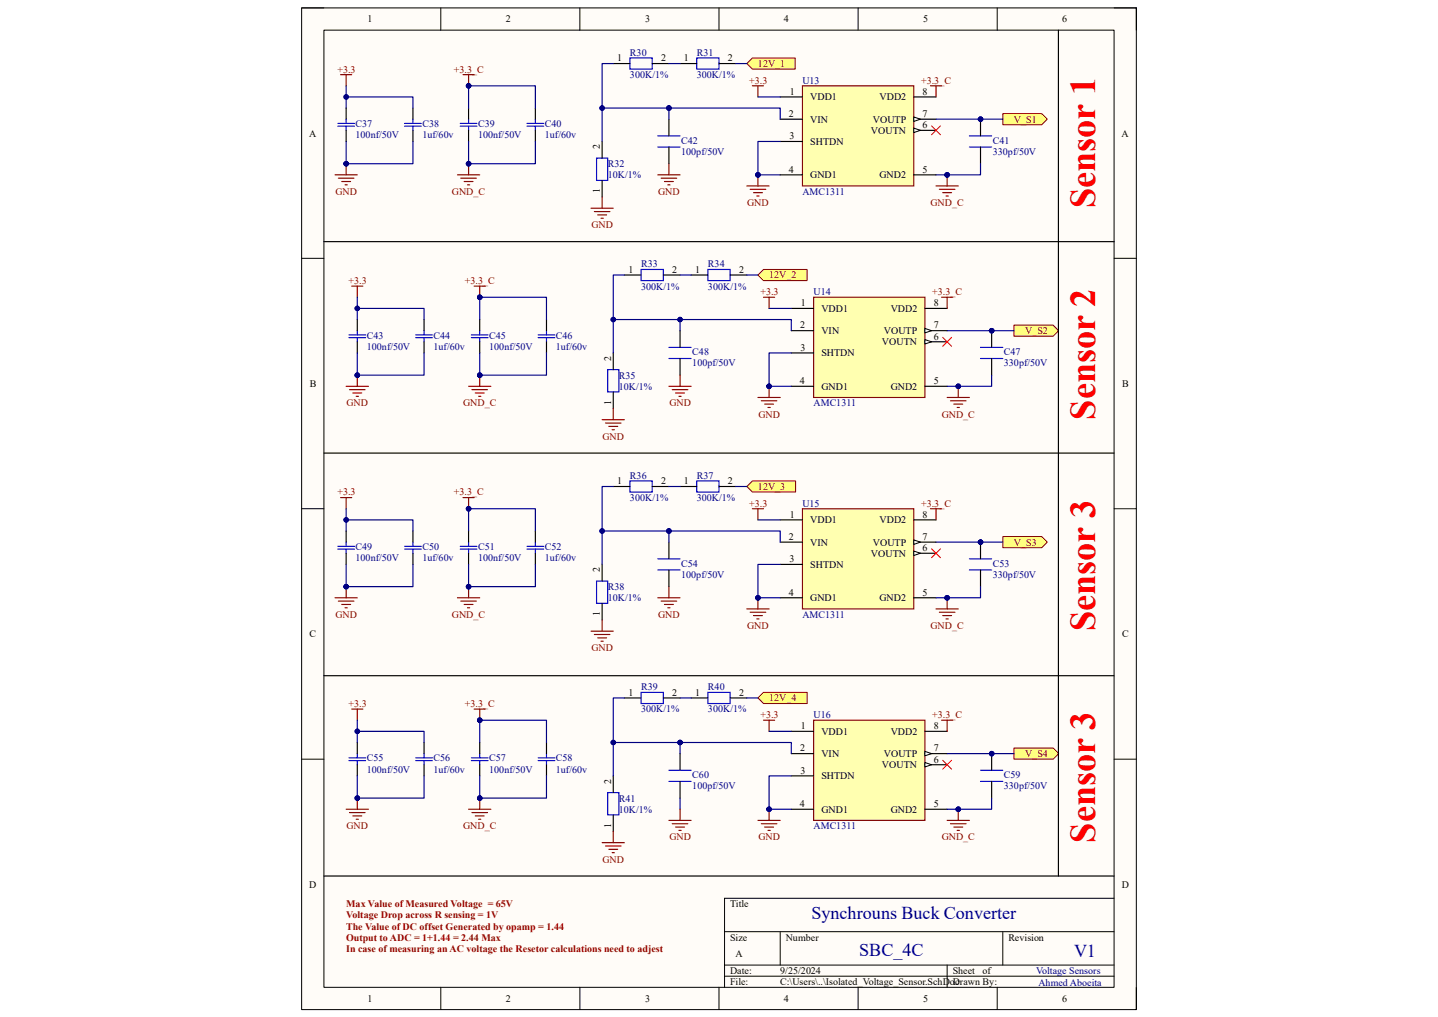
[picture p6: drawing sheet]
<svg xmlns="http://www.w3.org/2000/svg" width="420mm" height="297mm" viewBox="0 0 420 297" stroke-linecap="round" stroke-linejoin="round" font-family="sans-serif">
<defs><g id="words">
<g font-size="10.6" fill="#f00">
<text x="319.8" y="60.8" transform="rotate(-90 319.8 60.8)">Sensor 1</text>
<text x="319.8" y="122.6" transform="rotate(-90 319.8 122.6)">Sensor 2</text>
<text x="319.8" y="184.3" transform="rotate(-90 319.8 184.3)">Sensor 3</text>
<text x="319.8" y="246.1" transform="rotate(-90 319.8 246.1)">Sensor 3</text>
</g>
<g font-size="5.3" fill="#000080">
<text x="237" y="268.4">Synchrouns Buck Converter</text>
<text x="251" y="279.1">SBC_4C</text>
<text x="313.7" y="279.4">V1</text>
</g>
<g font-size="2.9">
<text x="107.3" y="6.6">1</text>
<text x="147.7" y="6.6">2</text>
<text x="188.5" y="6.6">3</text>
<text x="228.9" y="6.6">4</text>
<text x="269.7" y="6.6">5</text>
<text x="310.2" y="6.6">6</text>
<text x="180.3" y="17.9">1</text>
<text x="193.1" y="17.9">2</text>
<text x="199.8" y="17.9">1</text>
<text x="212.6" y="17.9">2</text>
<text x="230.7" y="27.7">1</text>
<text x="236.6" y="29.3">VDD1</text>
<text x="256.9" y="29.3">VDD2</text>
<text x="269.5" y="27.7">8</text>
<text x="230.4" y="34.2">2</text>
<text x="236.6" y="35.8">VIN</text>
<text x="254.9" y="35.8">VOUTP</text>
<text x="269.5" y="34.2">7</text>
<text x="90.3" y="39.9">A</text>
<text x="230.5" y="40.7">3</text>
<text x="254.4" y="39.1">VOUTN</text>
<text x="269.5" y="37.4">6</text>
<text x="327.6" y="39.9">A</text>
<text x="175.2" y="43.6" transform="rotate(-90 175.2 43.6)">2</text>
<text x="236.6" y="42.3">SHTDN</text>
<text x="230.4" y="50.5">4</text>
<text x="236.6" y="52.1">GND1</text>
<text x="256.9" y="52.1">GND2</text>
<text x="269.5" y="50.5">5</text>
<text x="175.2" y="56.4" transform="rotate(-90 175.2 56.4)">1</text>
<text x="183.5" y="79.7">1</text>
<text x="196.3" y="79.7">2</text>
<text x="203" y="79.7">1</text>
<text x="215.9" y="79.7">2</text>
<text x="233.9" y="89.5">1</text>
<text x="272.7" y="89.5">8</text>
<text x="233.7" y="95.9">2</text>
<text x="239.9" y="91.1">VDD1</text>
<text x="260.1" y="91.1">VDD2</text>
<text x="272.7" y="95.9">7</text>
<text x="239.9" y="97.6">VIN</text>
<text x="257.6" y="100.8">VOUTN</text>
<text x="258.1" y="97.6">VOUTP</text>
<text x="272.7" y="99.2">6</text>
<text x="178.5" y="105.3" transform="rotate(-90 178.5 105.3)">2</text>
<text x="233.8" y="102.4">3</text>
<text x="239.9" y="104.1">SHTDN</text>
<text x="90.5" y="113">B</text>
<text x="233.6" y="112.2">4</text>
<text x="239.9" y="113.8">GND1</text>
<text x="260.1" y="113.8">GND2</text>
<text x="272.7" y="112.2">5</text>
<text x="327.7" y="113">B</text>
<text x="178.5" y="118.2" transform="rotate(-90 178.5 118.2)">1</text>
<text x="180.3" y="141.4">1</text>
<text x="193.1" y="141.4">2</text>
<text x="199.8" y="141.4">1</text>
<text x="212.6" y="141.4">2</text>
<text x="230.7" y="151.2">1</text>
<text x="236.6" y="152.8">VDD1</text>
<text x="256.9" y="152.8">VDD2</text>
<text x="269.5" y="151.2">8</text>
<text x="230.4" y="157.7">2</text>
<text x="236.6" y="159.3">VIN</text>
<text x="254.9" y="159.3">VOUTP</text>
<text x="269.5" y="157.7">7</text>
<text x="269.5" y="161">6</text>
<text x="175.2" y="167.1" transform="rotate(-90 175.2 167.1)">2</text>
<text x="230.5" y="164.2">3</text>
<text x="236.6" y="165.8">SHTDN</text>
<text x="254.4" y="162.6">VOUTN</text>
<text x="230.4" y="173.9">4</text>
<text x="269.5" y="173.9">5</text>
<text x="175.2" y="179.9" transform="rotate(-90 175.2 179.9)">1</text>
<text x="236.6" y="175.6">GND1</text>
<text x="256.9" y="175.6">GND2</text>
<text x="90.4" y="186.1">C</text>
<text x="327.7" y="186.1">C</text>
<text x="183.5" y="203.2">1</text>
<text x="196.3" y="203.2">2</text>
<text x="203" y="203.2">1</text>
<text x="215.9" y="203.2">2</text>
<text x="233.9" y="213">1</text>
<text x="239.9" y="214.6">VDD1</text>
<text x="260.1" y="214.6">VDD2</text>
<text x="272.7" y="213">8</text>
<text x="233.7" y="219.5">2</text>
<text x="239.9" y="221.1">VIN</text>
<text x="258.1" y="221.1">VOUTP</text>
<text x="272.7" y="219.5">7</text>
<text x="233.8" y="226">3</text>
<text x="239.9" y="227.6">SHTDN</text>
<text x="257.6" y="224.3">VOUTN</text>
<text x="272.7" y="222.7">6</text>
<text x="178.5" y="228.9" transform="rotate(-90 178.5 228.9)">2</text>
<text x="233.6" y="235.7">4</text>
<text x="239.9" y="237.4">GND1</text>
<text x="260.1" y="237.4">GND2</text>
<text x="272.7" y="235.7">5</text>
<text x="178.5" y="241.7" transform="rotate(-90 178.5 241.7)">1</text>
<text x="90.3" y="259.3">D</text>
<text x="327.6" y="259.3">D</text>
<text x="213.2" y="265">Title</text>
<text x="213.2" y="274.7">Size</text>
<text x="229.5" y="274.7">Number</text>
<text x="294.5" y="274.7">Revision</text>
<text x="214.8" y="279.6">A</text>
<text x="213.2" y="284.5">Date:</text>
<text x="213.2" y="287.7">File:</text>
<text x="227.9" y="284.5">9/25/2024</text>
<text x="227.9" y="287.7">C:\Users\..\Isolated_Voltage_Sensor.SchDoc</text>
<text x="278.3" y="287.7">Drawn By:</text>
<text x="278.3" y="284.5">Sheet</text>
<text x="286.9" y="284.5">of</text>
<text x="107.3" y="292.6">1</text>
<text x="147.7" y="292.6">2</text>
<text x="188.5" y="292.6">3</text>
<text x="228.9" y="292.6">4</text>
<text x="269.7" y="292.6">5</text>
<text x="310.2" y="292.6">6</text>
</g>
<g font-size="2.9" fill="#000080">
<text x="184" y="16.3">R30</text>
<text x="203.5" y="16.3">R31</text>
<text x="184" y="22.8">300K/1%</text>
<text x="203.5" y="22.8">300K/1%</text>
<text x="234.4" y="24.4">U13</text>
<text x="103.8" y="37.1">C37</text>
<text x="103.8" y="40.4">100nf/50V</text>
<text x="123.4" y="37.1">C38</text>
<text x="123.4" y="40.4">1uf/60v</text>
<text x="139.6" y="37.1">C39</text>
<text x="139.6" y="40.4">100nf/50V</text>
<text x="159.1" y="37.1">C40</text>
<text x="159.1" y="40.4">1uf/60v</text>
<text x="198.9" y="42">C42</text>
<text x="289.9" y="42">C41</text>
<text x="198.9" y="45.3">100pf/50V</text>
<text x="289.9" y="45.3">330pf/50V</text>
<text x="177.5" y="48.8">R32</text>
<text x="177.5" y="52.1">10K/1%</text>
<text x="234.4" y="56.9">AMC1311</text>
<text x="187.2" y="78.1">R33</text>
<text x="206.8" y="78.1">R34</text>
<text x="187.2" y="84.6">300K/1%</text>
<text x="206.8" y="84.6">300K/1%</text>
<text x="237.6" y="86.2">U14</text>
<text x="107.1" y="98.9">C43</text>
<text x="126.6" y="98.9">C44</text>
<text x="142.9" y="98.9">C45</text>
<text x="162.3" y="98.9">C46</text>
<text x="107.1" y="102.1">100nf/50V</text>
<text x="126.6" y="102.1">1uf/60v</text>
<text x="142.9" y="102.1">100nf/50V</text>
<text x="162.3" y="102.1">1uf/60v</text>
<text x="202.2" y="103.8">C48</text>
<text x="202.2" y="107">100pf/50V</text>
<text x="293.2" y="103.8">C47</text>
<text x="293.2" y="107">330pf/50V</text>
<text x="180.7" y="110.6">R35</text>
<text x="180.7" y="113.8">10K/1%</text>
<text x="237.6" y="118.7">AMC1311</text>
<text x="184" y="139.8">R36</text>
<text x="203.5" y="139.8">R37</text>
<text x="184" y="146.3">300K/1%</text>
<text x="203.5" y="146.3">300K/1%</text>
<text x="234.4" y="148">U15</text>
<text x="103.8" y="160.6">C49</text>
<text x="123.4" y="160.6">C50</text>
<text x="139.6" y="160.6">C51</text>
<text x="159.1" y="160.6">C52</text>
<text x="103.8" y="163.9">100nf/50V</text>
<text x="123.4" y="163.9">1uf/60v</text>
<text x="139.6" y="163.9">100nf/50V</text>
<text x="159.1" y="163.9">1uf/60v</text>
<text x="198.9" y="165.5">C54</text>
<text x="289.9" y="165.5">C53</text>
<text x="177.5" y="172.3">R38</text>
<text x="198.9" y="168.7">100pf/50V</text>
<text x="289.9" y="168.7">330pf/50V</text>
<text x="177.5" y="175.6">10K/1%</text>
<text x="234.4" y="180.5">AMC1311</text>
<text x="187.2" y="201.6">R39</text>
<text x="206.8" y="201.6">R40</text>
<text x="187.2" y="208.1">300K/1%</text>
<text x="206.8" y="208.1">300K/1%</text>
<text x="237.6" y="209.7">U16</text>
<text x="107.1" y="222.4">C55</text>
<text x="107.1" y="225.6">100nf/50V</text>
<text x="126.6" y="222.4">C56</text>
<text x="126.6" y="225.6">1uf/60v</text>
<text x="142.9" y="222.4">C57</text>
<text x="142.9" y="225.6">100nf/50V</text>
<text x="162.3" y="222.4">C58</text>
<text x="162.3" y="225.6">1uf/60v</text>
<text x="202.2" y="227.2">C60</text>
<text x="293.2" y="227.2">C59</text>
<text x="202.2" y="230.5">100pf/50V</text>
<text x="293.2" y="230.5">330pf/50V</text>
<text x="180.7" y="234.1">R41</text>
<text x="180.7" y="237.4">10K/1%</text>
<text x="237.6" y="242.2">AMC1311</text>
<text x="302.6" y="284.5">Voltage Sensors</text>
<text x="303.3" y="288">Ahmed Aboeita</text>
</g>
<g font-size="2.9" fill="#800000">
<text x="98.6" y="21.2">+3.3</text>
<text x="132.5" y="21.2">+3.3_C</text>
<text x="221.4" y="19.6">12V_1</text>
<text x="218.8" y="24.4">+3.3</text>
<text x="269" y="24.4">+3.3_C</text>
<text x="296.1" y="35.8">V_S1</text>
<text x="98" y="56.9">GND</text>
<text x="132" y="56.9">GND_C</text>
<text x="192.2" y="56.9">GND</text>
<text x="218.2" y="60.2">GND</text>
<text x="271.8" y="60.2">GND_C</text>
<text x="172.7" y="66.7">GND</text>
<text x="101.8" y="82.9">+3.3</text>
<text x="135.8" y="82.9">+3.3_C</text>
<text x="224.6" y="81.3">12V_2</text>
<text x="222.1" y="86.2">+3.3</text>
<text x="272.3" y="86.2">+3.3_C</text>
<text x="299.4" y="97.6">V_S2</text>
<text x="101.2" y="118.7">GND</text>
<text x="135.3" y="118.7">GND_C</text>
<text x="195.5" y="118.7">GND</text>
<text x="221.5" y="122">GND</text>
<text x="275" y="122">GND_C</text>
<text x="176" y="128.4">GND</text>
<text x="221.4" y="143.1">12V_3</text>
<text x="98.6" y="144.7">+3.3</text>
<text x="132.5" y="144.7">+3.3_C</text>
<text x="218.8" y="148">+3.3</text>
<text x="269" y="148">+3.3_C</text>
<text x="296.1" y="159.3">V_S3</text>
<text x="98" y="180.5">GND</text>
<text x="132" y="180.5">GND_C</text>
<text x="192.2" y="180.5">GND</text>
<text x="218.2" y="183.7">GND</text>
<text x="271.8" y="183.7">GND_C</text>
<text x="172.7" y="190.2">GND</text>
<text x="101.8" y="206.5">+3.3</text>
<text x="135.8" y="206.5">+3.3_C</text>
<text x="222.1" y="209.7">+3.3</text>
<text x="224.6" y="204.9">12V_4</text>
<text x="272.3" y="209.7">+3.3_C</text>
<text x="299.4" y="221.1">V_S4</text>
<text x="101.2" y="242.2">GND</text>
<text x="135.3" y="242.2">GND_C</text>
<text x="195.5" y="245.4">GND</text>
<text x="221.5" y="245.4">GND</text>
<text x="275" y="245.4">GND_C</text>
<text x="176" y="252">GND</text>
</g>
<g font-size="2.9" fill="#980000">
<text x="101.1" y="265">Max Value of Measured Voltage = 65V</text>
<text x="101.1" y="268.2">Voltage Drop across R sensing = 1V</text>
<text x="101.1" y="271.5">The Value of DC offset Generated by opamp = 1.44</text>
<text x="101.1" y="274.7">Output to ADC = 1+1.44 = 2.44 Max</text>
<text x="101.1" y="278">In case of measuring an AC voltage the Resetor calculations need to adjest</text>
</g>
</g></defs>
<path d="M88.1 2.3h243.8v292.6h-243.8z" fill-rule="evenodd" fill="#fffcf8"/>
<path d="M88.1 2.3h243.8v292.6h-243.8z" fill="none" stroke="#000" stroke-width=".29"/>
<path d="M94.6 8.8h230.8v279.5h-230.8z" fill-rule="evenodd" fill="#fffcf8"/>
<g fill="none" stroke="#000" stroke-width=".29">
<path d="M88.1 2.3h6.5M94.6 8.8h230.8v279.5h-230.8zM128.7 2.3v6.5M169.4 2.3v6.5M210 2.3v6.5M250.6 2.3v6.5M291.3 2.3v6.5M325.4 2.3h6.5v6.5M88.1 75.4h6.5M325.4 75.4h6.5M88.1 148.6h6.5M325.4 148.6h6.5"/>
<path d="M88.1 221.7h6.5M325.4 221.7h6.5M211.6 272.1h113.8M227.9 272.1v9.7M292.9 272.1v9.7M325.4 262.3h-113.8v26M128.7 288.3v6.6M169.4 288.3v6.6M210 288.3v6.6M211.6 281.8h113.8M211.6 285.1h113.8M250.6 288.3v6.6"/>
<path d="M276.6 281.8v6.5M291.3 288.3v6.6M331.9 288.3v6.6"/>
</g>
<path d="M234.4 25.1h32.5v29.2h-32.5z" fill-rule="evenodd" fill="#ffffb0"/>
<path d="M234.4 25.1h32.5v29.2h-32.5z" fill="none" stroke="#800000" stroke-width=".34"/>
<path d="M227.9 28.3h6.5M227.9 34.8h6.5M266.9 28.3h6.5M266.9 34.8h6.5M227.9 41.3h6.5M227.9 51.1h6.5" fill="none" stroke="#000" stroke-width=".34"/>
<path d="M266.9 34.2l1.9 .6-1.9 .7z" fill="#f8fcff"/>
<path d="M266.9 34.2l1.9 .6-1.9 .7z" fill="none" stroke="#000" stroke-width=".29"/>
<path d="M266.9 38.1h6.5" fill="none" stroke="#000" stroke-width=".34"/>
<path d="M266.9 37.4l1.9 .7-1.9 .6z" fill="#f8fcff"/>
<path d="M266.9 37.4l1.9 .7-1.9 .6z" fill="none" stroke="#000" stroke-width=".29"/>
<path d="M266.9 51.1h6.5" fill="none" stroke="#000" stroke-width=".34"/>
<path d="M218.1 54.3h6.5M219.1 55.3h4.5M220.1 56.3h2.6M221 57.2h.7M221.4 51.1v3.2" fill="none" stroke="#800000" stroke-width=".34"/>
<circle cx="221.4" cy="51.1" r=".65" fill="#000080"/>
<circle cx="221.4" cy="51.1" r=".65" fill="none" stroke="#000080" stroke-width=".29"/>
<path d="M273.4 54.3h6.5M274.4 55.3h4.5M275.3 56.3h2.6M276.3 57.2h.7M276.6 51.1v3.2" fill="none" stroke="#800000" stroke-width=".34"/>
<circle cx="276.6" cy="51.1" r=".65" fill="#000080"/>
<circle cx="276.6" cy="51.1" r=".65" fill="none" stroke="#000080" stroke-width=".29"/>
<path d="M135.2 21.8h3.3M136.9 21.8v3.3M271.7 25.1h3.3M273.4 25.1v3.2" fill="none" stroke="#800000" stroke-width=".34"/>
<circle cx="136.9" cy="25.1" r=".65" fill="#000080"/>
<circle cx="136.9" cy="25.1" r=".65" fill="none" stroke="#000080" stroke-width=".29"/>
<path d="M133.6 51.1h6.5M134.6 52h4.5M135.6 53h2.6M136.5 54h.7M136.9 47.8v3.3" fill="none" stroke="#800000" stroke-width=".34"/>
<circle cx="136.9" cy="47.8" r=".65" fill="#000080"/>
<circle cx="136.9" cy="47.8" r=".65" fill="none" stroke="#000080" stroke-width=".29"/>
<path d="M99.5 21.8h3.2M101.1 21.8v3.3M97.8 51.1h6.6M98.8 52h4.6M99.8 53h2.6M100.8 54h.6M101.1 47.8v3.3" fill="none" stroke="#800000" stroke-width=".34"/>
<circle cx="101.1" cy="47.8" r=".65" fill="#000080"/>
<circle cx="101.1" cy="47.8" r=".65" fill="none" stroke="#000080" stroke-width=".29"/>
<g fill="none" stroke="#00f" stroke-width=".34">
<path d="M203.5 16.9h6.5v3.3h-6.5zM98.7 36.9h4.8M98.7 36h4.8M101.1 34.8v1.2M101.1 36.9v1.2M118.2 36.9h4.8M118.2 36h4.8M120.6 34.8v1.2M120.6 36.9v1.2M134.4 36.9h4.9M134.4 36h4.9M136.9 34.8v1.2"/>
<path d="M136.9 36.9v1.2M153.9 36.9h4.9M153.9 36h4.9M156.4 34.8v1.2M156.4 36.9v1.2M192.1 39.7h6.5M174.2 46.2h3.3v6.5h-3.3zM192.1 42.9h6.5"/>
</g>
<g fill="none" stroke="#000" stroke-width=".34">
<path d="M198.6 18.6h4.9M210 18.6h4.9M101.1 31.6v3.2M101.1 38.1v3.2M120.6 31.6v3.2M120.6 38.1v3.2M136.9 31.6v3.2M136.9 38.1v3.2M156.4 31.6v3.2M156.4 38.1v3.2M195.4 34.8v4.9M175.9 41.3v4.9"/>
<path d="M175.9 52.7v4.9M195.4 42.9v4.9"/>
</g>
<path d="M175.9 57.6v3.2M172.6 60.8h6.5M173.6 61.8h4.5M174.6 62.8h2.6M175.5 63.7h.7" fill="none" stroke="#800000" stroke-width=".34"/>
<path d="M219.7 16.9h12.6v3.3h-12.6l-1.6-1.6z" fill-rule="evenodd" fill="#ffff80"/>
<path d="M219.7 16.9h12.6v3.3h-12.6l-1.6-1.6z" fill="none" stroke="#800000" stroke-width=".29"/>
<path d="M184 16.9h6.5v3.3h-6.5z" fill="none" stroke="#00f" stroke-width=".34"/>
<path d="M179.1 18.6h4.9M190.5 18.6h4.9" fill="none" stroke="#000" stroke-width=".34"/>
<circle cx="286.4" cy="34.8" r=".65" fill="#000080"/>
<circle cx="286.4" cy="34.8" r=".65" fill="none" stroke="#000080" stroke-width=".29"/>
<path d="M283.1 39.7h6.5M283.1 42.9h6.5" fill="none" stroke="#00f" stroke-width=".34"/>
<path d="M286.4 34.8v4.9M286.4 42.9v4.9" fill="none" stroke="#000" stroke-width=".34"/>
<circle cx="286.4" cy="34.8" r=".65" fill="#000080"/>
<circle cx="286.4" cy="34.8" r=".65" fill="none" stroke="#000080" stroke-width=".29"/>
<path d="M292.9 33.2h11.3l1.7 1.6-1.7 1.6h-11.3z" fill-rule="evenodd" fill="#ffff80"/>
<path d="M292.9 33.2h11.3l1.7 1.6-1.7 1.6h-11.3z" fill="none" stroke="#800000" stroke-width=".29"/>
<path d="M237.6 86.8h32.5v29.3h-32.5z" fill-rule="evenodd" fill="#ffffb0"/>
<path d="M237.6 86.8h32.5v29.3h-32.5z" fill="none" stroke="#800000" stroke-width=".34"/>
<path d="M231.1 90.1h6.5M231.1 96.6h6.5M270.1 90.1h6.5M270.1 96.6h6.5M231.1 103.1h6.5M231.1 112.8h6.5" fill="none" stroke="#000" stroke-width=".34"/>
<path d="M270.1 95.9l2 .7-2 .6z" fill="#f8fcff"/>
<path d="M270.1 95.9l2 .7-2 .6z" fill="none" stroke="#000" stroke-width=".29"/>
<path d="M270.1 99.8h6.5" fill="none" stroke="#000" stroke-width=".34"/>
<path d="M270.1 99.2l2 .6-2 .7z" fill="#f8fcff"/>
<path d="M270.1 99.2l2 .6-2 .7z" fill="none" stroke="#000" stroke-width=".29"/>
<path d="M270.1 112.8h6.5" fill="none" stroke="#000" stroke-width=".34"/>
<path d="M221.4 116.1h6.5M222.3 117.1h4.6M223.3 118h2.6M224.3 119h.6M224.6 112.8v3.3" fill="none" stroke="#800000" stroke-width=".34"/>
<circle cx="224.6" cy="112.8" r=".65" fill="#000080"/>
<circle cx="224.6" cy="112.8" r=".65" fill="none" stroke="#000080" stroke-width=".29"/>
<path d="M276.6 116.1h6.5M277.6 117.1h4.6M278.6 118h2.6M279.5 119h.7M279.9 112.8v3.3" fill="none" stroke="#800000" stroke-width=".34"/>
<circle cx="279.9" cy="112.8" r=".65" fill="#000080"/>
<circle cx="279.9" cy="112.8" r=".65" fill="none" stroke="#000080" stroke-width=".29"/>
<path d="M138.5 83.6h3.2M140.1 83.6v3.2M275 86.8h3.2M276.6 86.8v3.3" fill="none" stroke="#800000" stroke-width=".34"/>
<circle cx="140.1" cy="86.8" r=".65" fill="#000080"/>
<circle cx="140.1" cy="86.8" r=".65" fill="none" stroke="#000080" stroke-width=".29"/>
<path d="M136.9 112.8h6.5M137.8 113.8h4.6M138.8 114.8h2.6M139.8 115.7h.6M140.1 109.6v3.2" fill="none" stroke="#800000" stroke-width=".34"/>
<circle cx="140.1" cy="109.6" r=".65" fill="#000080"/>
<circle cx="140.1" cy="109.6" r=".65" fill="none" stroke="#000080" stroke-width=".29"/>
<path d="M102.7 83.6h3.3M104.4 83.6v3.2M101.1 112.8h6.5M102.1 113.8h4.5M103 114.8h2.6M104 115.7h.7M104.4 109.6v3.2" fill="none" stroke="#800000" stroke-width=".34"/>
<circle cx="104.4" cy="109.6" r=".65" fill="#000080"/>
<circle cx="104.4" cy="109.6" r=".65" fill="none" stroke="#000080" stroke-width=".29"/>
<g fill="none" stroke="#00f" stroke-width=".34">
<path d="M206.7 78.7h6.5v3.2h-6.5zM101.9 98.6h4.9M101.9 97.8h4.9M104.4 96.6v1.2M104.4 98.6v1.2M121.4 98.6h4.9M121.4 97.8h4.9M123.9 96.6v1.2M123.9 98.6v1.2M137.7 98.6h4.8M137.7 97.8h4.8M140.1 96.6v1.2"/>
<path d="M140.1 98.6v1.2M157.2 98.6h4.8M157.2 97.8h4.8M159.6 96.6v1.2M159.6 98.6v1.2M177.5 107.9h3.2v6.5h-3.2zM195.4 104.7h6.5M195.4 101.5h6.5"/>
</g>
<g fill="none" stroke="#000" stroke-width=".34">
<path d="M104.4 93.3v3.3M104.4 99.8v3.3M123.9 93.3v3.3M123.9 99.8v3.3M140.1 93.3v3.3M140.1 99.8v3.3M159.6 93.3v3.3M159.6 99.8v3.3M198.6 96.6v4.9M201.9 80.3h4.8M213.2 80.3h4.9M179.1 103.1v4.8"/>
<path d="M179.1 114.4v4.9M198.6 104.7v4.9"/>
</g>
<path d="M179.1 119.3v3.3M175.9 122.6h6.5M176.8 123.5h4.6M177.8 124.5h2.6M178.8 125.5h.6" fill="none" stroke="#800000" stroke-width=".34"/>
<path d="M221.4 80.3l1.6-1.6h12.7v3.2h-12.7z" fill-rule="evenodd" fill="#ffff80"/>
<path d="M221.4 80.3l1.6-1.6h12.7v3.2h-12.7z" fill="none" stroke="#800000" stroke-width=".29"/>
<path d="M187.2 78.7h6.5v3.2h-6.5z" fill="none" stroke="#00f" stroke-width=".34"/>
<path d="M182.4 80.3h4.8M193.7 80.3h4.9" fill="none" stroke="#000" stroke-width=".34"/>
<circle cx="289.6" cy="96.6" r=".65" fill="#000080"/>
<circle cx="289.6" cy="96.6" r=".65" fill="none" stroke="#000080" stroke-width=".29"/>
<path d="M286.4 104.7h6.5M286.4 101.5h6.5" fill="none" stroke="#00f" stroke-width=".34"/>
<path d="M289.6 96.6v4.9M289.6 104.7v4.9" fill="none" stroke="#000" stroke-width=".34"/>
<circle cx="289.6" cy="96.6" r=".65" fill="#000080"/>
<circle cx="289.6" cy="96.6" r=".65" fill="none" stroke="#000080" stroke-width=".29"/>
<path d="M296.1 94.9h11.5l1.6 1.7-1.6 1.6h-11.5z" fill-rule="evenodd" fill="#ffff80"/>
<path d="M296.1 94.9h11.5l1.6 1.7-1.6 1.6h-11.5z" fill="none" stroke="#800000" stroke-width=".29"/>
<path d="M234.4 148.6h32.5v29.2h-32.5z" fill-rule="evenodd" fill="#ffffb0"/>
<path d="M234.4 148.6h32.5v29.2h-32.5z" fill="none" stroke="#800000" stroke-width=".34"/>
<path d="M227.9 151.8h6.5M227.9 158.3h6.5M266.9 151.8h6.5M266.9 158.3h6.5M227.9 164.8h6.5M227.9 174.6h6.5" fill="none" stroke="#000" stroke-width=".34"/>
<path d="M266.9 157.7l1.9 .6-1.9 .7z" fill="#f8fcff"/>
<path d="M266.9 157.7l1.9 .6-1.9 .7z" fill="none" stroke="#000" stroke-width=".29"/>
<path d="M266.9 161.6h6.5" fill="none" stroke="#000" stroke-width=".34"/>
<path d="M266.9 160.9l1.9 .7-1.9 .6z" fill="#f8fcff"/>
<path d="M266.9 160.9l1.9 .7-1.9 .6z" fill="none" stroke="#000" stroke-width=".29"/>
<path d="M266.9 174.6h6.5" fill="none" stroke="#000" stroke-width=".34"/>
<path d="M218.1 177.8h6.5M219.1 178.8h4.5M220.1 179.8h2.6M221.4 174.6v3.2M221 180.8h.7" fill="none" stroke="#800000" stroke-width=".34"/>
<circle cx="221.4" cy="174.6" r=".65" fill="#000080"/>
<circle cx="221.4" cy="174.6" r=".65" fill="none" stroke="#000080" stroke-width=".29"/>
<path d="M273.4 177.8h6.5M274.4 178.8h4.5M275.3 179.8h2.6M276.6 174.6v3.2M276.3 180.8h.7" fill="none" stroke="#800000" stroke-width=".34"/>
<circle cx="276.6" cy="174.6" r=".65" fill="#000080"/>
<circle cx="276.6" cy="174.6" r=".65" fill="none" stroke="#000080" stroke-width=".29"/>
<path d="M135.2 145.3h3.3M136.9 145.3v3.3M271.7 148.6h3.3M273.4 148.6v3.2" fill="none" stroke="#800000" stroke-width=".34"/>
<circle cx="136.9" cy="148.6" r=".65" fill="#000080"/>
<circle cx="136.9" cy="148.6" r=".65" fill="none" stroke="#000080" stroke-width=".29"/>
<path d="M133.6 174.6h6.5M134.6 175.6h4.5M135.6 176.5h2.6M136.5 177.5h.7M136.9 171.3v3.3" fill="none" stroke="#800000" stroke-width=".34"/>
<circle cx="136.9" cy="171.3" r=".65" fill="#000080"/>
<circle cx="136.9" cy="171.3" r=".65" fill="none" stroke="#000080" stroke-width=".29"/>
<path d="M99.5 145.3h3.2M101.1 145.3v3.3M97.9 174.6h6.5M98.8 175.6h4.6M99.8 176.5h2.6M100.8 177.5h.6M101.1 171.3v3.3" fill="none" stroke="#800000" stroke-width=".34"/>
<circle cx="101.1" cy="171.3" r=".65" fill="#000080"/>
<circle cx="101.1" cy="171.3" r=".65" fill="none" stroke="#000080" stroke-width=".29"/>
<g fill="none" stroke="#00f" stroke-width=".34">
<path d="M98.7 159.6h4.8M101.1 158.3v1.3M118.2 159.6h4.8M120.6 158.3v1.3M134.4 159.6h4.9M136.9 158.3v1.3M153.9 159.6h4.9M156.4 158.3v1.3M203.5 140.5h6.5v3.2h-6.5zM98.7 160.4h4.8M101.1 160.4v1.2M118.2 160.4h4.8"/>
<path d="M120.6 160.4v1.2M134.4 160.4h4.9M136.9 160.4v1.2M153.9 160.4h4.9M156.4 160.4v1.2M174.2 169.7h3.3v6.5h-3.3zM192.1 166.5h6.5M192.1 163.2h6.5"/>
</g>
<g fill="none" stroke="#000" stroke-width=".34">
<path d="M101.1 155.1v3.2M120.6 155.1v3.2M136.9 155.1v3.2M156.4 155.1v3.2M195.4 158.3v4.9M198.6 142.1h4.9M210 142.1h4.9M101.1 161.6v3.2M120.6 161.6v3.2M136.9 161.6v3.2M156.4 161.6v3.2M175.9 164.8v4.9"/>
<path d="M175.9 176.2v4.9M195.4 166.5v4.8"/>
</g>
<path d="M172.6 184.3h6.5M173.6 185.3h4.5M174.6 186.3h2.6M175.5 187.3h.7M175.9 181.1v3.2" fill="none" stroke="#800000" stroke-width=".34"/>
<path d="M219.7 140.5h12.7v3.2h-12.7l-1.6-1.6z" fill-rule="evenodd" fill="#ffff80"/>
<path d="M219.7 140.5h12.7v3.2h-12.7l-1.6-1.6z" fill="none" stroke="#800000" stroke-width=".29"/>
<path d="M184 140.5h6.5v3.2h-6.5z" fill="none" stroke="#00f" stroke-width=".34"/>
<path d="M179.1 142.1h4.9M190.5 142.1h4.9" fill="none" stroke="#000" stroke-width=".34"/>
<circle cx="286.4" cy="158.3" r=".65" fill="#000080"/>
<circle cx="286.4" cy="158.3" r=".65" fill="none" stroke="#000080" stroke-width=".29"/>
<path d="M283.1 166.5h6.5M283.1 163.2h6.5" fill="none" stroke="#00f" stroke-width=".34"/>
<path d="M286.4 158.3v4.9M286.4 166.5v4.8" fill="none" stroke="#000" stroke-width=".34"/>
<circle cx="286.4" cy="158.3" r=".65" fill="#000080"/>
<circle cx="286.4" cy="158.3" r=".65" fill="none" stroke="#000080" stroke-width=".29"/>
<path d="M292.9 156.7h11.3l1.7 1.6-1.7 1.7h-11.3z" fill-rule="evenodd" fill="#ffff80"/>
<path d="M292.9 156.7h11.3l1.7 1.6-1.7 1.7h-11.3z" fill="none" stroke="#800000" stroke-width=".29"/>
<path d="M237.6 210.3h32.5v29.3h-32.5z" fill-rule="evenodd" fill="#ffffb0"/>
<path d="M237.6 210.3h32.5v29.3h-32.5z" fill="none" stroke="#800000" stroke-width=".34"/>
<path d="M231.1 213.6h6.5M270.1 213.6h6.5M231.1 220.1h6.5M231.1 226.6h6.5M231.1 236.3h6.5M270.1 220.1h6.5" fill="none" stroke="#000" stroke-width=".34"/>
<path d="M270.1 219.4l2 .7-2 .6z" fill="#f8fcff"/>
<path d="M270.1 219.4l2 .7-2 .6z" fill="none" stroke="#000" stroke-width=".29"/>
<path d="M270.1 223.3h6.5" fill="none" stroke="#000" stroke-width=".34"/>
<path d="M270.1 222.7l2 .6-2 .7z" fill="#f8fcff"/>
<path d="M270.1 222.7l2 .6-2 .7z" fill="none" stroke="#000" stroke-width=".29"/>
<path d="M270.1 236.3h6.5" fill="none" stroke="#000" stroke-width=".34"/>
<path d="M221.4 239.6h6.5M224.6 236.3v3.3M222.3 240.6h4.6M223.3 241.5h2.6M224.3 242.5h.6" fill="none" stroke="#800000" stroke-width=".34"/>
<circle cx="224.6" cy="236.3" r=".65" fill="#000080"/>
<circle cx="224.6" cy="236.3" r=".65" fill="none" stroke="#000080" stroke-width=".29"/>
<path d="M276.6 239.6h6.5M279.9 236.3v3.3M277.6 240.6h4.6M278.6 241.5h2.6M279.5 242.5h.7" fill="none" stroke="#800000" stroke-width=".34"/>
<circle cx="279.9" cy="236.3" r=".65" fill="#000080"/>
<circle cx="279.9" cy="236.3" r=".65" fill="none" stroke="#000080" stroke-width=".29"/>
<path d="M138.5 207.1h3.2M140.1 207.1v3.2M275 210.3h3.2M276.6 210.3v3.3" fill="none" stroke="#800000" stroke-width=".34"/>
<circle cx="140.1" cy="210.3" r=".65" fill="#000080"/>
<circle cx="140.1" cy="210.3" r=".65" fill="none" stroke="#000080" stroke-width=".29"/>
<path d="M136.9 236.3h6.5M137.8 237.3h4.6M138.8 238.3h2.6M139.8 239.3h.6M140.1 233.1v3.2" fill="none" stroke="#800000" stroke-width=".34"/>
<circle cx="140.1" cy="233.1" r=".65" fill="#000080"/>
<circle cx="140.1" cy="233.1" r=".65" fill="none" stroke="#000080" stroke-width=".29"/>
<path d="M102.7 207.1h3.3M104.4 207.1v3.2M101.1 236.3h6.5M102.1 237.3h4.5M103 238.3h2.7M104 239.3h.7M104.4 233.1v3.2" fill="none" stroke="#800000" stroke-width=".34"/>
<circle cx="104.4" cy="233.1" r=".65" fill="#000080"/>
<circle cx="104.4" cy="233.1" r=".65" fill="none" stroke="#000080" stroke-width=".29"/>
<g fill="none" stroke="#00f" stroke-width=".34">
<path d="M206.7 202.2h6.5v3.3h-6.5zM101.9 222.1h4.9M101.9 221.3h4.9M104.4 220.1v1.2M104.4 222.1v1.2M121.4 222.1h4.9M121.4 221.3h4.9M123.9 220.1v1.2M123.9 222.1v1.2M137.7 222.1h4.8M137.7 221.3h4.8M140.1 220.1v1.2"/>
<path d="M140.1 222.1v1.2M157.2 222.1h4.9M157.2 221.3h4.9M159.6 220.1v1.2M159.6 222.1v1.2M177.5 231.5h3.2v6.5h-3.2zM195.4 228.2h6.5M195.4 225h6.5"/>
</g>
<g fill="none" stroke="#000" stroke-width=".34">
<path d="M104.4 216.8v3.3M123.9 216.8v3.3M140.1 216.8v3.3M159.6 216.8v3.3M201.9 203.8h4.8M213.2 203.8h4.9M104.4 223.3v3.3M123.9 223.3v3.3M140.1 223.3v3.3M159.6 223.3v3.3M179.1 226.6v4.9M179.1 238v4.8"/>
<path d="M198.6 220.1v4.9M198.6 228.2v4.9"/>
</g>
<path d="M175.9 246.1h6.5M176.8 247.1h4.6M177.8 248h2.6M178.8 249h.6M179.1 242.8v3.3" fill="none" stroke="#800000" stroke-width=".34"/>
<path d="M223 202.2h12.8v3.3h-12.8l-1.6-1.7z" fill-rule="evenodd" fill="#ffff80"/>
<path d="M223 202.2h12.8v3.3h-12.8l-1.6-1.7z" fill="none" stroke="#800000" stroke-width=".29"/>
<path d="M187.2 202.2h6.5v3.3h-6.5z" fill="none" stroke="#00f" stroke-width=".34"/>
<path d="M182.4 203.8h4.8M193.7 203.8h4.9" fill="none" stroke="#000" stroke-width=".34"/>
<circle cx="289.6" cy="220.1" r=".65" fill="#000080"/>
<circle cx="289.6" cy="220.1" r=".65" fill="none" stroke="#000080" stroke-width=".29"/>
<path d="M286.4 228.2h6.5M286.4 225h6.5" fill="none" stroke="#00f" stroke-width=".34"/>
<path d="M289.6 220.1v4.9M289.6 228.2v4.9" fill="none" stroke="#000" stroke-width=".34"/>
<circle cx="289.6" cy="220.1" r=".65" fill="#000080"/>
<circle cx="289.6" cy="220.1" r=".65" fill="none" stroke="#000080" stroke-width=".29"/>
<path d="M296.1 218.5h11.5l1.6 1.6-1.6 1.6h-11.5z" fill-rule="evenodd" fill="#ffff80"/>
<path d="M296.1 218.5h11.5l1.6 1.6-1.6 1.6h-11.5z" fill="none" stroke="#800000" stroke-width=".29"/>
<path d="M309.1 8.8v247M94.6 70.6h230.8M94.6 132.3h230.8M94.6 197.3h230.8M94.6 255.8h230.8" fill="none" stroke="#000" stroke-width=".34"/>
<path d="M219.7 25.1h3.3M221.4 25.1v3.2M223 86.8h3.2M224.6 86.8v3.3M219.7 148.6h3.3M221.4 148.6v3.2M223 210.3h3.2M224.6 210.3v3.3" fill="none" stroke="#800000" stroke-width=".34"/>
<path d="M273.4 51.1h3.2" fill="none" stroke="#000080" stroke-width=".34"/>
<circle cx="276.6" cy="51.1" r=".65" fill="#000080"/>
<circle cx="276.6" cy="51.1" r=".65" fill="none" stroke="#000080" stroke-width=".29"/>
<path d="M136.9 25.1v6.5" fill="none" stroke="#000080" stroke-width=".34"/>
<circle cx="136.9" cy="25.1" r=".65" fill="#000080"/>
<circle cx="136.9" cy="25.1" r=".65" fill="none" stroke="#000080" stroke-width=".29"/>
<path d="M136.9 41.3v6.5" fill="none" stroke="#000080" stroke-width=".34"/>
<circle cx="136.9" cy="47.8" r=".65" fill="#000080"/>
<circle cx="136.9" cy="47.8" r=".65" fill="none" stroke="#000080" stroke-width=".29"/>
<path d="M221.4 51.1h6.5" fill="none" stroke="#000080" stroke-width=".34"/>
<circle cx="221.4" cy="51.1" r=".65" fill="#000080"/>
<circle cx="221.4" cy="51.1" r=".65" fill="none" stroke="#000080" stroke-width=".29"/>
<path d="M101.1 25.1v6.5M221.4 28.3h6.5" fill="none" stroke="#000080" stroke-width=".34"/>
<circle cx="101.1" cy="28.3" r=".65" fill="#000080"/>
<circle cx="101.1" cy="28.3" r=".65" fill="none" stroke="#000080" stroke-width=".29"/>
<path d="M101.1 41.3v6.5" fill="none" stroke="#000080" stroke-width=".34"/>
<circle cx="101.1" cy="47.8" r=".65" fill="#000080"/>
<circle cx="101.1" cy="47.8" r=".65" fill="none" stroke="#000080" stroke-width=".29"/>
<path d="M101.1 28.3h19.5v3.3" fill="none" stroke="#000080" stroke-width=".34"/>
<circle cx="101.1" cy="28.3" r=".65" fill="#000080"/>
<circle cx="101.1" cy="28.3" r=".65" fill="none" stroke="#000080" stroke-width=".29"/>
<path d="M120.6 41.3v6.5h-19.5" fill="none" stroke="#000080" stroke-width=".34"/>
<circle cx="101.1" cy="47.8" r=".65" fill="#000080"/>
<circle cx="101.1" cy="47.8" r=".65" fill="none" stroke="#000080" stroke-width=".29"/>
<path d="M136.9 25.1h19.5v6.5" fill="none" stroke="#000080" stroke-width=".34"/>
<circle cx="136.9" cy="25.1" r=".65" fill="#000080"/>
<circle cx="136.9" cy="25.1" r=".65" fill="none" stroke="#000080" stroke-width=".29"/>
<path d="M156.4 41.3v6.5h-19.5" fill="none" stroke="#000080" stroke-width=".34"/>
<circle cx="136.9" cy="47.8" r=".65" fill="#000080"/>
<circle cx="136.9" cy="47.8" r=".65" fill="none" stroke="#000080" stroke-width=".29"/>
<path d="M195.4 18.6h3.2M214.9 18.6h3.2M286.4 47.8v3.3h-9.8" fill="none" stroke="#000080" stroke-width=".34"/>
<circle cx="276.6" cy="51.1" r=".65" fill="#000080"/>
<circle cx="276.6" cy="51.1" r=".65" fill="none" stroke="#000080" stroke-width=".29"/>
<path d="M273.4 34.8h19.5" fill="none" stroke="#000080" stroke-width=".34"/>
<circle cx="286.4" cy="34.8" r=".65" fill="#000080"/>
<circle cx="286.4" cy="34.8" r=".65" fill="none" stroke="#000080" stroke-width=".29"/>
<path d="M276.6 112.8h3.3" fill="none" stroke="#000080" stroke-width=".34"/>
<circle cx="279.9" cy="112.8" r=".65" fill="#000080"/>
<circle cx="279.9" cy="112.8" r=".65" fill="none" stroke="#000080" stroke-width=".29"/>
<path d="M140.1 86.8v6.5" fill="none" stroke="#000080" stroke-width=".34"/>
<circle cx="140.1" cy="86.8" r=".65" fill="#000080"/>
<circle cx="140.1" cy="86.8" r=".65" fill="none" stroke="#000080" stroke-width=".29"/>
<path d="M140.1 103.1v6.5" fill="none" stroke="#000080" stroke-width=".34"/>
<circle cx="140.1" cy="109.6" r=".65" fill="#000080"/>
<circle cx="140.1" cy="109.6" r=".65" fill="none" stroke="#000080" stroke-width=".29"/>
<path d="M224.6 112.8h6.5" fill="none" stroke="#000080" stroke-width=".34"/>
<circle cx="224.6" cy="112.8" r=".65" fill="#000080"/>
<circle cx="224.6" cy="112.8" r=".65" fill="none" stroke="#000080" stroke-width=".29"/>
<path d="M104.4 86.8v6.5M224.6 90.1h6.5" fill="none" stroke="#000080" stroke-width=".34"/>
<circle cx="104.4" cy="90.1" r=".65" fill="#000080"/>
<circle cx="104.4" cy="90.1" r=".65" fill="none" stroke="#000080" stroke-width=".29"/>
<path d="M104.4 103.1v6.5" fill="none" stroke="#000080" stroke-width=".34"/>
<circle cx="104.4" cy="109.6" r=".65" fill="#000080"/>
<circle cx="104.4" cy="109.6" r=".65" fill="none" stroke="#000080" stroke-width=".29"/>
<path d="M104.4 90.1h19.5v3.2" fill="none" stroke="#000080" stroke-width=".34"/>
<circle cx="104.4" cy="90.1" r=".65" fill="#000080"/>
<circle cx="104.4" cy="90.1" r=".65" fill="none" stroke="#000080" stroke-width=".29"/>
<path d="M123.9 103.1v6.5h-19.5" fill="none" stroke="#000080" stroke-width=".34"/>
<circle cx="104.4" cy="109.6" r=".65" fill="#000080"/>
<circle cx="104.4" cy="109.6" r=".65" fill="none" stroke="#000080" stroke-width=".29"/>
<path d="M140.1 86.8h19.5v6.5" fill="none" stroke="#000080" stroke-width=".34"/>
<circle cx="140.1" cy="86.8" r=".65" fill="#000080"/>
<circle cx="140.1" cy="86.8" r=".65" fill="none" stroke="#000080" stroke-width=".29"/>
<path d="M159.6 103.1v6.5h-19.5" fill="none" stroke="#000080" stroke-width=".34"/>
<circle cx="140.1" cy="109.6" r=".65" fill="#000080"/>
<circle cx="140.1" cy="109.6" r=".65" fill="none" stroke="#000080" stroke-width=".29"/>
<path d="M231.1 103.1h-6.5v9.7" fill="none" stroke="#000080" stroke-width=".34"/>
<circle cx="224.6" cy="112.8" r=".65" fill="#000080"/>
<circle cx="224.6" cy="112.8" r=".65" fill="none" stroke="#000080" stroke-width=".29"/>
<path d="M198.6 80.3h3.3M218.1 80.3h3.3M289.6 109.6v3.2h-9.7" fill="none" stroke="#000080" stroke-width=".34"/>
<circle cx="279.9" cy="112.8" r=".65" fill="#000080"/>
<circle cx="279.9" cy="112.8" r=".65" fill="none" stroke="#000080" stroke-width=".29"/>
<path d="M276.6 96.6h19.5" fill="none" stroke="#000080" stroke-width=".34"/>
<circle cx="289.6" cy="96.6" r=".65" fill="#000080"/>
<circle cx="289.6" cy="96.6" r=".65" fill="none" stroke="#000080" stroke-width=".29"/>
<path d="M273.4 174.6h3.2" fill="none" stroke="#000080" stroke-width=".34"/>
<circle cx="276.6" cy="174.6" r=".65" fill="#000080"/>
<circle cx="276.6" cy="174.6" r=".65" fill="none" stroke="#000080" stroke-width=".29"/>
<path d="M136.9 148.6v6.5" fill="none" stroke="#000080" stroke-width=".34"/>
<circle cx="136.9" cy="148.6" r=".65" fill="#000080"/>
<circle cx="136.9" cy="148.6" r=".65" fill="none" stroke="#000080" stroke-width=".29"/>
<path d="M136.9 164.8v6.5" fill="none" stroke="#000080" stroke-width=".34"/>
<circle cx="136.9" cy="171.3" r=".65" fill="#000080"/>
<circle cx="136.9" cy="171.3" r=".65" fill="none" stroke="#000080" stroke-width=".29"/>
<path d="M221.4 174.6h6.5" fill="none" stroke="#000080" stroke-width=".34"/>
<circle cx="221.4" cy="174.6" r=".65" fill="#000080"/>
<circle cx="221.4" cy="174.6" r=".65" fill="none" stroke="#000080" stroke-width=".29"/>
<path d="M101.1 148.6v6.5M221.4 151.8h6.5" fill="none" stroke="#000080" stroke-width=".34"/>
<circle cx="101.1" cy="151.8" r=".65" fill="#000080"/>
<circle cx="101.1" cy="151.8" r=".65" fill="none" stroke="#000080" stroke-width=".29"/>
<path d="M101.1 164.8v6.5" fill="none" stroke="#000080" stroke-width=".34"/>
<circle cx="101.1" cy="171.3" r=".65" fill="#000080"/>
<circle cx="101.1" cy="171.3" r=".65" fill="none" stroke="#000080" stroke-width=".29"/>
<path d="M101.1 151.8h19.5v3.3" fill="none" stroke="#000080" stroke-width=".34"/>
<circle cx="101.1" cy="151.8" r=".65" fill="#000080"/>
<circle cx="101.1" cy="151.8" r=".65" fill="none" stroke="#000080" stroke-width=".29"/>
<path d="M120.6 164.8v6.5h-19.5" fill="none" stroke="#000080" stroke-width=".34"/>
<circle cx="101.1" cy="171.3" r=".65" fill="#000080"/>
<circle cx="101.1" cy="171.3" r=".65" fill="none" stroke="#000080" stroke-width=".29"/>
<path d="M136.9 148.6h19.5v6.5" fill="none" stroke="#000080" stroke-width=".34"/>
<circle cx="136.9" cy="148.6" r=".65" fill="#000080"/>
<circle cx="136.9" cy="148.6" r=".65" fill="none" stroke="#000080" stroke-width=".29"/>
<path d="M156.4 164.8v6.5h-19.5" fill="none" stroke="#000080" stroke-width=".34"/>
<circle cx="136.9" cy="171.3" r=".65" fill="#000080"/>
<circle cx="136.9" cy="171.3" r=".65" fill="none" stroke="#000080" stroke-width=".29"/>
<path d="M227.9 164.8h-6.5v9.8" fill="none" stroke="#000080" stroke-width=".34"/>
<circle cx="221.4" cy="174.6" r=".65" fill="#000080"/>
<circle cx="221.4" cy="174.6" r=".65" fill="none" stroke="#000080" stroke-width=".29"/>
<path d="M195.4 142.1h3.2M214.9 142.1h3.2M286.4 171.3v3.3h-9.8" fill="none" stroke="#000080" stroke-width=".34"/>
<circle cx="276.6" cy="174.6" r=".65" fill="#000080"/>
<circle cx="276.6" cy="174.6" r=".65" fill="none" stroke="#000080" stroke-width=".29"/>
<path d="M273.4 158.3h19.5" fill="none" stroke="#000080" stroke-width=".34"/>
<circle cx="286.4" cy="158.3" r=".65" fill="#000080"/>
<circle cx="286.4" cy="158.3" r=".65" fill="none" stroke="#000080" stroke-width=".29"/>
<path d="M276.6 236.3h3.3" fill="none" stroke="#000080" stroke-width=".34"/>
<circle cx="279.9" cy="236.3" r=".65" fill="#000080"/>
<circle cx="279.9" cy="236.3" r=".65" fill="none" stroke="#000080" stroke-width=".29"/>
<path d="M140.1 210.3v6.5" fill="none" stroke="#000080" stroke-width=".34"/>
<circle cx="140.1" cy="210.3" r=".65" fill="#000080"/>
<circle cx="140.1" cy="210.3" r=".65" fill="none" stroke="#000080" stroke-width=".29"/>
<path d="M140.1 226.6v6.5" fill="none" stroke="#000080" stroke-width=".34"/>
<circle cx="140.1" cy="233.1" r=".65" fill="#000080"/>
<circle cx="140.1" cy="233.1" r=".65" fill="none" stroke="#000080" stroke-width=".29"/>
<path d="M224.6 236.3h6.5" fill="none" stroke="#000080" stroke-width=".34"/>
<circle cx="224.6" cy="236.3" r=".65" fill="#000080"/>
<circle cx="224.6" cy="236.3" r=".65" fill="none" stroke="#000080" stroke-width=".29"/>
<path d="M104.4 210.3v6.5M224.6 213.6h6.5" fill="none" stroke="#000080" stroke-width=".34"/>
<circle cx="104.4" cy="213.6" r=".65" fill="#000080"/>
<circle cx="104.4" cy="213.6" r=".65" fill="none" stroke="#000080" stroke-width=".29"/>
<path d="M104.4 226.6v6.5" fill="none" stroke="#000080" stroke-width=".34"/>
<circle cx="104.4" cy="233.1" r=".65" fill="#000080"/>
<circle cx="104.4" cy="233.1" r=".65" fill="none" stroke="#000080" stroke-width=".29"/>
<path d="M104.4 213.6h19.5v3.2" fill="none" stroke="#000080" stroke-width=".34"/>
<circle cx="104.4" cy="213.6" r=".65" fill="#000080"/>
<circle cx="104.4" cy="213.6" r=".65" fill="none" stroke="#000080" stroke-width=".29"/>
<path d="M123.9 226.6v6.5h-19.5" fill="none" stroke="#000080" stroke-width=".34"/>
<circle cx="104.4" cy="233.1" r=".65" fill="#000080"/>
<circle cx="104.4" cy="233.1" r=".65" fill="none" stroke="#000080" stroke-width=".29"/>
<path d="M140.1 210.3h19.5v6.5" fill="none" stroke="#000080" stroke-width=".34"/>
<circle cx="140.1" cy="210.3" r=".65" fill="#000080"/>
<circle cx="140.1" cy="210.3" r=".65" fill="none" stroke="#000080" stroke-width=".29"/>
<path d="M159.6 226.6v6.5h-19.5" fill="none" stroke="#000080" stroke-width=".34"/>
<circle cx="140.1" cy="233.1" r=".65" fill="#000080"/>
<circle cx="140.1" cy="233.1" r=".65" fill="none" stroke="#000080" stroke-width=".29"/>
<path d="M231.1 226.6h-6.5v9.7" fill="none" stroke="#000080" stroke-width=".34"/>
<circle cx="224.6" cy="236.3" r=".65" fill="#000080"/>
<circle cx="224.6" cy="236.3" r=".65" fill="none" stroke="#000080" stroke-width=".29"/>
<path d="M198.6 203.8h3.3M218.1 203.8h3.3M289.6 233.1v3.2h-9.7" fill="none" stroke="#000080" stroke-width=".34"/>
<circle cx="279.9" cy="236.3" r=".65" fill="#000080"/>
<circle cx="279.9" cy="236.3" r=".65" fill="none" stroke="#000080" stroke-width=".29"/>
<path d="M276.6 220.1h19.5" fill="none" stroke="#000080" stroke-width=".34"/>
<circle cx="289.6" cy="220.1" r=".65" fill="#000080"/>
<circle cx="289.6" cy="220.1" r=".65" fill="none" stroke="#000080" stroke-width=".29"/>
<path d="M195.4 155.1v3.2" fill="none" stroke="#000080" stroke-width=".34"/>
<circle cx="195.4" cy="155.1" r=".65" fill="#000080"/>
<circle cx="195.4" cy="155.1" r=".65" fill="none" stroke="#000080" stroke-width=".29"/>
<path d="M198.6 216.8v3.3" fill="none" stroke="#000080" stroke-width=".34"/>
<circle cx="198.6" cy="216.8" r=".65" fill="#000080"/>
<circle cx="198.6" cy="216.8" r=".65" fill="none" stroke="#000080" stroke-width=".29"/>
<path d="M227.9 41.3h-6.5v9.8" fill="none" stroke="#000080" stroke-width=".34"/>
<circle cx="221.4" cy="51.1" r=".65" fill="#000080"/>
<circle cx="221.4" cy="51.1" r=".65" fill="none" stroke="#000080" stroke-width=".29"/>
<path d="M195.4 31.6v3.2" fill="none" stroke="#000080" stroke-width=".34"/>
<circle cx="195.4" cy="31.6" r=".65" fill="#000080"/>
<circle cx="195.4" cy="31.6" r=".65" fill="none" stroke="#000080" stroke-width=".29"/>
<path d="M175.9 31.6h19.5" fill="none" stroke="#000080" stroke-width=".34"/>
<circle cx="195.4" cy="31.6" r=".65" fill="#000080"/>
<circle cx="195.4" cy="31.6" r=".65" fill="none" stroke="#000080" stroke-width=".29"/>
<circle cx="175.9" cy="31.6" r=".65" fill="#000080"/>
<circle cx="175.9" cy="31.6" r=".65" fill="none" stroke="#000080" stroke-width=".29"/>
<path d="M179.1 18.6h-3.2v22.7" fill="none" stroke="#000080" stroke-width=".34"/>
<circle cx="175.9" cy="31.6" r=".65" fill="#000080"/>
<circle cx="175.9" cy="31.6" r=".65" fill="none" stroke="#000080" stroke-width=".29"/>
<path d="M195.4 31.6h32.5v3.2" fill="none" stroke="#000080" stroke-width=".34"/>
<circle cx="195.4" cy="31.6" r=".65" fill="#000080"/>
<circle cx="195.4" cy="31.6" r=".65" fill="none" stroke="#000080" stroke-width=".29"/>
<path d="M198.6 93.3v3.3" fill="none" stroke="#000080" stroke-width=".34"/>
<circle cx="198.6" cy="93.3" r=".65" fill="#000080"/>
<circle cx="198.6" cy="93.3" r=".65" fill="none" stroke="#000080" stroke-width=".29"/>
<path d="M179.1 93.3h52v3.3" fill="none" stroke="#000080" stroke-width=".34"/>
<circle cx="198.6" cy="93.3" r=".65" fill="#000080"/>
<circle cx="198.6" cy="93.3" r=".65" fill="none" stroke="#000080" stroke-width=".29"/>
<circle cx="179.1" cy="93.3" r=".65" fill="#000080"/>
<circle cx="179.1" cy="93.3" r=".65" fill="none" stroke="#000080" stroke-width=".29"/>
<path d="M182.4 80.3h-3.3v22.8" fill="none" stroke="#000080" stroke-width=".34"/>
<circle cx="179.1" cy="93.3" r=".65" fill="#000080"/>
<circle cx="179.1" cy="93.3" r=".65" fill="none" stroke="#000080" stroke-width=".29"/>
<path d="M175.9 155.1h19.5" fill="none" stroke="#000080" stroke-width=".34"/>
<circle cx="195.4" cy="155.1" r=".65" fill="#000080"/>
<circle cx="195.4" cy="155.1" r=".65" fill="none" stroke="#000080" stroke-width=".29"/>
<circle cx="175.9" cy="155.1" r=".65" fill="#000080"/>
<circle cx="175.9" cy="155.1" r=".65" fill="none" stroke="#000080" stroke-width=".29"/>
<path d="M179.1 142.1h-3.2v22.7" fill="none" stroke="#000080" stroke-width=".34"/>
<circle cx="175.9" cy="155.1" r=".65" fill="#000080"/>
<circle cx="175.9" cy="155.1" r=".65" fill="none" stroke="#000080" stroke-width=".29"/>
<path d="M195.4 155.1h32.5v3.2" fill="none" stroke="#000080" stroke-width=".34"/>
<circle cx="195.4" cy="155.1" r=".65" fill="#000080"/>
<circle cx="195.4" cy="155.1" r=".65" fill="none" stroke="#000080" stroke-width=".29"/>
<path d="M179.1 216.8h19.5" fill="none" stroke="#000080" stroke-width=".34"/>
<circle cx="198.6" cy="216.8" r=".65" fill="#000080"/>
<circle cx="198.6" cy="216.8" r=".65" fill="none" stroke="#000080" stroke-width=".29"/>
<circle cx="179.1" cy="216.8" r=".65" fill="#000080"/>
<circle cx="179.1" cy="216.8" r=".65" fill="none" stroke="#000080" stroke-width=".29"/>
<path d="M182.4 203.8h-3.3v22.8" fill="none" stroke="#000080" stroke-width=".34"/>
<circle cx="179.1" cy="216.8" r=".65" fill="#000080"/>
<circle cx="179.1" cy="216.8" r=".65" fill="none" stroke="#000080" stroke-width=".29"/>
<path d="M198.6 216.8h32.5v3.3" fill="none" stroke="#000080" stroke-width=".34"/>
<circle cx="198.6" cy="216.8" r=".65" fill="#000080"/>
<circle cx="198.6" cy="216.8" r=".65" fill="none" stroke="#000080" stroke-width=".29"/>
<path d="M198.6 233.1v3.2" fill="none" stroke="#000080" stroke-width=".34"/>
<path d="M272.1 36.8l2.6 2.6M274.7 36.8l-2.6 2.6M275.3 98.5l2.6 2.6M277.9 98.5l-2.6 2.6M272.1 160.3l2.6 2.6M274.7 160.3l-2.6 2.6M275.3 222l2.6 2.6M277.9 222l-2.6 2.6" fill="none" stroke="#f00" stroke-width=".29"/>
<g fill="none" stroke="#800000" stroke-width=".34">
<path d="M192.1 51.1h6.5M193.1 52h4.5M194.1 53h2.6M195 54h.7M195.4 47.8v3.3M195.4 112.8h6.5M196.3 113.8h4.6M197.3 114.8h2.6M198.3 115.7h.6M198.6 109.6v3.2M192.1 174.6h6.5M193.1 175.6h4.5"/>
<path d="M194.1 176.5h2.6M195 177.5h.7M195.4 171.3v3.3M195.4 239.6h6.5M198.6 236.3v3.3M196.3 240.6h4.6M197.3 241.5h2.6M198.3 242.5h.6"/>
</g>
<use href="#words"/>
</svg>
